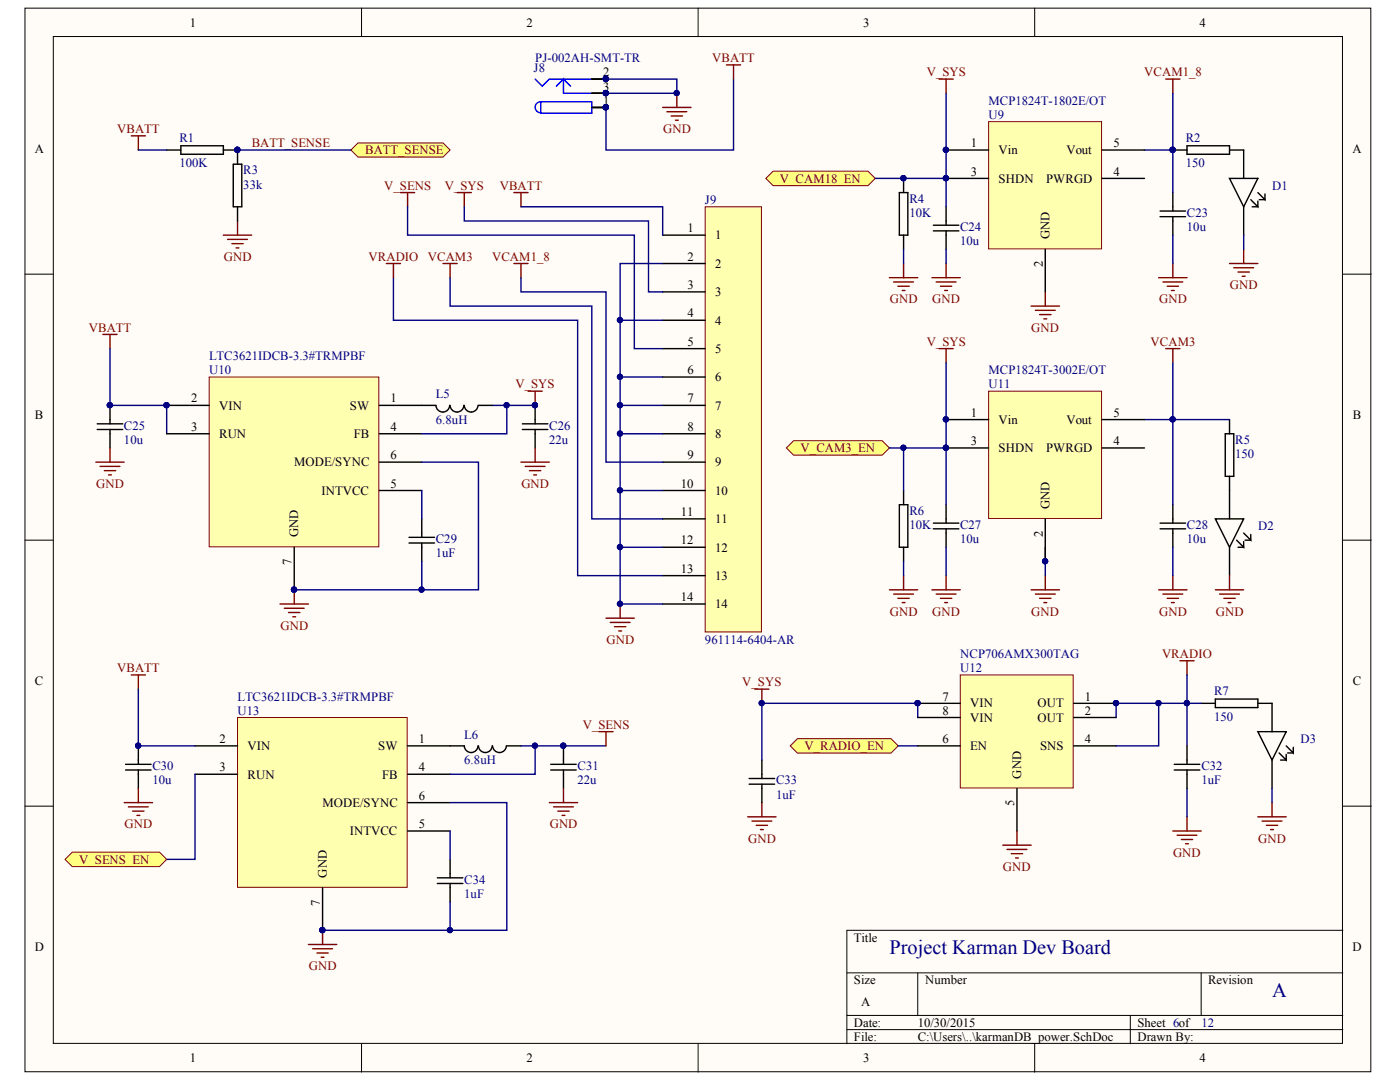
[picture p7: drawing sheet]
<svg xmlns="http://www.w3.org/2000/svg" width="279mm" height="216mm" viewBox="0 0 279 216" stroke-linecap="round" stroke-linejoin="round" font-family="sans-serif">
<defs><g id="words">
<g font-size="4.1" fill="#000080">
<text x="177.5" y="190.4">Project Karman Dev Board</text>
<text x="253.9" y="198.9">A</text>
</g>
<g font-size="2.5">
<text x="37.9" y="5.3">1</text>
<text x="105.1" y="5.3">2</text>
<text x="172.3" y="5.3">3</text>
<text x="239.4" y="5.3">4</text>
<text x="120.3" y="15.2">2</text>
<text x="120.3" y="20.9">1</text>
<text x="120.3" y="18.1">3</text>
<text x="193.7" y="29.4">1</text>
<text x="222.2" y="29.4">5</text>
<text x="6.9" y="30.4">A</text>
<text x="193.7" y="35.1">3</text>
<text x="199.3" y="30.8">Vin</text>
<text x="212.8" y="30.8">Vout</text>
<text x="222.2" y="35.1">4</text>
<text x="269.9" y="30.4">A</text>
<text x="199.3" y="36.4">SHDN</text>
<text x="208.8" y="36.4">PWRGD</text>
<text x="137.2" y="46.3">1</text>
<text x="142.7" y="47.8">1</text>
<text x="209.4" y="47.8" transform="rotate(-90 209.4 47.8)">GND</text>
<text x="137.2" y="52">2</text>
<text x="142.7" y="53.4">2</text>
<text x="208.1" y="53.3" transform="rotate(-90 208.1 53.3)">2</text>
<text x="137.2" y="57.7">3</text>
<text x="142.7" y="59.1">3</text>
<text x="137.2" y="63.3">4</text>
<text x="142.7" y="64.8">4</text>
<text x="137.2" y="69">5</text>
<text x="142.7" y="70.4">5</text>
<text x="137.2" y="74.6">6</text>
<text x="142.7" y="76.1">6</text>
<text x="6.9" y="83.5">B</text>
<text x="38.2" y="80.3">2</text>
<text x="43.7" y="81.7">VIN</text>
<text x="69.8" y="81.7">SW</text>
<text x="77.9" y="80.3">1</text>
<text x="137.2" y="80.3">7</text>
<text x="142.7" y="81.7">7</text>
<text x="193.7" y="83.2">1</text>
<text x="222.2" y="83.2">5</text>
<text x="270" y="83.5">B</text>
<text x="38.2" y="86">3</text>
<text x="43.7" y="87.4">RUN</text>
<text x="70.6" y="87.4">FB</text>
<text x="77.9" y="86">4</text>
<text x="137.2" y="86">8</text>
<text x="142.7" y="87.4">8</text>
<text x="193.7" y="88.8">3</text>
<text x="199.3" y="84.6">Vin</text>
<text x="212.8" y="84.6">Vout</text>
<text x="222.2" y="88.8">4</text>
<text x="58.7" y="93.1">MODE/SYNC</text>
<text x="77.9" y="91.6">6</text>
<text x="137.2" y="91.6">9</text>
<text x="142.7" y="93.1">9</text>
<text x="199.3" y="90.3">SHDN</text>
<text x="208.8" y="90.3">PWRGD</text>
<text x="64.2" y="98.7">INTVCC</text>
<text x="77.9" y="97.3">5</text>
<text x="135.9" y="97.3">10</text>
<text x="142.7" y="98.7">10</text>
<text x="209.4" y="101.5" transform="rotate(-90 209.4 101.5)">GND</text>
<text x="59.5" y="107.2" transform="rotate(-90 59.5 107.2)">GND</text>
<text x="135.9" y="103">11</text>
<text x="142.7" y="104.4">11</text>
<text x="208.1" y="107.1" transform="rotate(-90 208.1 107.1)">2</text>
<text x="58.2" y="112.8" transform="rotate(-90 58.2 112.8)">7</text>
<text x="135.9" y="108.6">12</text>
<text x="142.7" y="110.1">12</text>
<text x="135.9" y="119.9">14</text>
<text x="135.9" y="114.3">13</text>
<text x="142.7" y="115.7">13</text>
<text x="142.7" y="121.4">14</text>
<text x="6.9" y="136.6">C</text>
<text x="270" y="136.6">C</text>
<text x="188.1" y="139.8">7</text>
<text x="188.1" y="142.6">8</text>
<text x="193.6" y="141.2">VIN</text>
<text x="207.1" y="141.2">OUT</text>
<text x="216.5" y="139.8">1</text>
<text x="216.5" y="142.6">2</text>
<text x="43.8" y="148.3">2</text>
<text x="49.4" y="149.7">VIN</text>
<text x="75.5" y="149.7">SW</text>
<text x="83.6" y="148.3">1</text>
<text x="188.1" y="148.3">6</text>
<text x="193.6" y="144">VIN</text>
<text x="193.6" y="149.7">EN</text>
<text x="207.1" y="144">OUT</text>
<text x="207.6" y="149.7">SNS</text>
<text x="216.5" y="148.3">4</text>
<text x="43.8" y="153.9">3</text>
<text x="49.4" y="155.4">RUN</text>
<text x="76.3" y="155.4">FB</text>
<text x="83.6" y="153.9">4</text>
<text x="203.8" y="155.4" transform="rotate(-90 203.8 155.4)">GND</text>
<text x="64.4" y="161">MODE/SYNC</text>
<text x="83.6" y="159.6">6</text>
<text x="202.4" y="160.9" transform="rotate(-90 202.4 160.9)">5</text>
<text x="69.8" y="166.7">INTVCC</text>
<text x="83.6" y="165.3">5</text>
<text x="65.2" y="175.1" transform="rotate(-90 65.2 175.1)">GND</text>
<text x="63.8" y="180.7" transform="rotate(-90 63.8 180.7)">7</text>
<text x="6.9" y="189.7">D</text>
<text x="170.4" y="187.9">Title</text>
<text x="269.9" y="189.7">D</text>
<text x="170.4" y="196.4">Size</text>
<text x="184.6" y="196.4">Number</text>
<text x="241.1" y="196.4">Revision</text>
<text x="171.9" y="200.7">A</text>
<text x="170.4" y="204.9">Date:</text>
<text x="170.4" y="207.7">File:</text>
<text x="183.2" y="204.9">10/30/2015</text>
<text x="183.2" y="207.7">C:\Users\..\karmanDB_power.SchDoc</text>
<text x="227" y="204.9">Sheet 6of</text>
<text x="227" y="207.7">Drawn By:</text>
<text x="37.9" y="212">1</text>
<text x="105.1" y="212">2</text>
<text x="172.3" y="212">3</text>
<text x="239.4" y="212">4</text>
</g>
<g font-size="2.5" fill="#000080">
<text x="106.5" y="14.4">J8</text>
<text x="106.8" y="12.4">PJ-002AH-SMT-TR</text>
<text x="197.3" y="23.8">U9</text>
<text x="197.3" y="20.9">MCP1824T-1802E/OT</text>
<text x="35.8" y="28.2">R1</text>
<text x="236.6" y="28.2">R2</text>
<text x="35.8" y="33.3">100K</text>
<text x="48.6" y="34.7">R3</text>
<text x="236.6" y="33.3">150</text>
<text x="48.6" y="37.6">33k</text>
<text x="140.7" y="40.7">J9</text>
<text x="181.5" y="40.4">R4</text>
<text x="253.9" y="37.9">D1</text>
<text x="181.5" y="43.3">10K</text>
<text x="191.6" y="46.1">C24</text>
<text x="236.9" y="43.3">C23</text>
<text x="236.9" y="46.1">10u</text>
<text x="191.6" y="48.9">10u</text>
<text x="41.7" y="71.9">LTC3621IDCB-3.3#TRMPBF</text>
<text x="41.7" y="74.6">U10</text>
<text x="197.3" y="77.5">U11</text>
<text x="197.3" y="74.6">MCP1824T-3002E/OT</text>
<text x="87" y="79.5">L5</text>
<text x="24.7" y="85.7">C25</text>
<text x="24.7" y="88.6">10u</text>
<text x="87" y="84.6">6.8uH</text>
<text x="109.6" y="85.7">C26</text>
<text x="109.6" y="88.6">22u</text>
<text x="246.5" y="88.6">R5</text>
<text x="246.5" y="91.4">150</text>
<text x="181.5" y="102.7">R6</text>
<text x="181.5" y="105.5">10K</text>
<text x="191.6" y="105.5">C27</text>
<text x="236.9" y="105.5">C28</text>
<text x="251.1" y="105.8">D2</text>
<text x="87" y="108.4">C29</text>
<text x="87" y="111.2">1uF</text>
<text x="191.6" y="108.4">10u</text>
<text x="236.9" y="108.4">10u</text>
<text x="140.7" y="128.5">961114-6404-AR</text>
<text x="191.6" y="131.3">NCP706AMX300TAG</text>
<text x="191.6" y="134.1">U12</text>
<text x="47.4" y="142.6">U13</text>
<text x="47.4" y="139.8">LTC3621IDCB-3.3#TRMPBF</text>
<text x="242.3" y="138.6">R7</text>
<text x="242.3" y="143.8">150</text>
<text x="92.6" y="147.4">L6</text>
<text x="259.5" y="148.3">D3</text>
<text x="30.4" y="153.7">C30</text>
<text x="92.6" y="152.5">6.8uH</text>
<text x="115.3" y="153.7">C31</text>
<text x="239.8" y="153.7">C32</text>
<text x="30.4" y="156.5">10u</text>
<text x="115.3" y="156.5">22u</text>
<text x="154.9" y="156.5">C33</text>
<text x="154.9" y="159.3">1uF</text>
<text x="239.8" y="156.5">1uF</text>
<text x="92.6" y="176.3">C34</text>
<text x="92.6" y="179.1">1uF</text>
<text x="239.8" y="204.9">12</text>
</g>
<g font-size="2.5" fill="#800000">
<text x="142.1" y="12.4">VBATT</text>
<text x="184.9" y="15.2">V_SYS</text>
<text x="228.4" y="15.2">VCAM1_8</text>
<text x="23.4" y="26.5">VBATT</text>
<text x="50.2" y="29.4">BATT_SENSE</text>
<text x="132.3" y="26.5">GND</text>
<text x="72.9" y="30.8">BATT_SENSE</text>
<text x="76.7" y="37.9">V_SENS</text>
<text x="88.8" y="37.9">V_SYS</text>
<text x="99.7" y="37.9">VBATT</text>
<text x="155.6" y="36.4">V_CAM18_EN</text>
<text x="44.7" y="52">GND</text>
<text x="73.6" y="52">VRADIO</text>
<text x="85.4" y="52">VCAM3</text>
<text x="98.2" y="52">VCAM1_8</text>
<text x="245.4" y="57.7">GND</text>
<text x="177.6" y="60.5">GND</text>
<text x="186" y="60.5">GND</text>
<text x="231.3" y="60.5">GND</text>
<text x="17.7" y="66.2">VBATT</text>
<text x="184.9" y="69">V_SYS</text>
<text x="205.8" y="66.2">GND</text>
<text x="229.6" y="69">VCAM3</text>
<text x="102.9" y="77.5">V_SYS</text>
<text x="159.8" y="90.3">V_CAM3_EN</text>
<text x="19.2" y="97.3">GND</text>
<text x="104" y="97.3">GND</text>
<text x="56" y="125.6">GND</text>
<text x="177.6" y="122.8">GND</text>
<text x="186" y="122.8">GND</text>
<text x="205.8" y="122.8">GND</text>
<text x="231.3" y="122.8">GND</text>
<text x="242.6" y="122.8">GND</text>
<text x="121" y="128.5">GND</text>
<text x="231.9" y="131.3">VRADIO</text>
<text x="23.4" y="134.1">VBATT</text>
<text x="148.1" y="136.9">V_SYS</text>
<text x="116.3" y="145.5">V_SENS</text>
<text x="160.5" y="149.7">V_RADIO_EN</text>
<text x="24.8" y="165.3">GND</text>
<text x="109.7" y="165.3">GND</text>
<text x="15.8" y="172.4">V_SENS_EN</text>
<text x="149.3" y="168.1">GND</text>
<text x="200.1" y="173.8">GND</text>
<text x="234.1" y="170.9">GND</text>
<text x="251.1" y="168.1">GND</text>
<text x="61.6" y="193.6">GND</text>
</g>
</g></defs>
<g fill="#fffcf8" stroke="#000" stroke-width=".2">
<path d="M5 1.6h268.6v212.3h-268.6z"/>
<path d="M10.6 7.3h257.3v200.9h-257.3z"/>
</g>
<g fill="none" stroke="#000" stroke-width=".2">
<path d="M72.2 1.6v5.7M139.3 1.6v5.7M206.5 1.6v5.7M5 54.7h5.6M268 54.7h5.7M5 107.8h5.6M268 107.8h5.7M5 160.9h5.6M268 160.9h5.7M169 194.1h99M183.2 194.1v8.5M239.7 194.1v8.5"/>
<path d="M268 185.6h-99v22.7M72.2 208.3v5.6M139.3 208.3v5.6M169 202.6h99M169 205.4h99M206.5 208.3v5.6M225.6 202.6v5.7"/>
</g>
<g fill="none" stroke="#000" stroke-width=".28">
<path d="M118.1 15.8h2.8M118.1 18.6h2.8M118.1 21.4h2.8M179.5 38.4h1.7v8.5h-1.7zM180.3 35.6v2.8M234.1 38.4v3.7M234.1 29.9h2.8M236.9 29.1h8.5v1.7h-8.5zM245.4 35.6h5.6l-2.8 5.7zM245.4 29.9h2.8v5.7M249.6 39.8l1.4 1.5v-1.2M251 38.4l1.4 1.4v-1.1"/>
<path d="M251.3 39.8h1.1M180.3 46.9v2.9M186.3 46.1h5.1M186.3 44.9h5.1M188.8 41.3v3.6M188.8 46.1v3.7M231.5 43.2h5.1M231.5 42.1h5.1M234.1 43.2v3.7M248.2 41.3v5.6M249.9 41.3h1.1M19.4 85.7h5.1"/>
<path d="M19.4 84.6h5.1M22 80.9v3.7M22 85.7v3.7M180.3 97.9v2.8M244.5 86.6h1.7v8.4h-1.7zM245.4 83.7v2.9M245.4 95v8.5M81.6 108.3h5.1M81.6 107.2h5.1M84.2 103.5v3.7M84.2 108.3v3.7M179.5 100.7h1.7v8.5h-1.7z"/>
<path d="M180.3 109.2v2.8M186.3 105.5h5.1M186.3 104.4h5.1M188.8 100.7v3.7M188.8 105.5v3.7M231.5 105.5h5.1M231.5 104.4h5.1M234.1 100.7v3.7M234.1 105.5v3.7M242.5 103.5h5.7l-2.8 5.7zM245.4 109.2v5.7M246.8 107.8l1.4 1.4v-1.1"/>
<path d="M247.1 109.2h1.1M248.2 106.4l1.4 1.4v-1.1M248.5 107.8h1.1"/>
</g>
<g fill="#000080" stroke="#000080" stroke-width=".2">
<circle cx="120.9" cy="21.4" r=".52"/>
<circle cx="120.9" cy="15.7" r=".52"/>
<circle cx="120.9" cy="18.6" r=".52"/>
<circle cx="208.6" cy="112" r=".52"/>
<circle cx="234" cy="83.7" r=".52"/>
<circle cx="180.3" cy="89.3" r=".52"/>
<circle cx="180.3" cy="35.6" r=".52"/>
<circle cx="234" cy="29.9" r=".52"/>
<circle cx="33.2" cy="80.8" r=".52"/>
<circle cx="21.9" cy="80.8" r=".52"/>
<circle cx="58.7" cy="117.6" r=".52"/>
<circle cx="84.1" cy="117.6" r=".52"/>
</g>
<path d="M106.8 15.8l1.4 1.4 1.4-1.4h8.5M111 17.2l1.5-1.4v2.8h5.6M112.5 15.8l1.4 1.4M107.9 20.3a1.09 1.09 0 0 0-1.1 1.1 1.09 1.09 0 0 0 1.1 1.1M107.9 20.3h10.2v2.3h-10.2z" fill="none" stroke="#00f" stroke-width=".28"/>
<g fill="none" stroke="#800000" stroke-width=".28">
<path d="M187.4 15.8h2.8M188.8 15.8v2.8M232.7 15.8h2.8M234.1 15.8v2.8M177.5 55.4h5.7M178.3 56.3h4M179.2 57.1h2.3M180 58h.6M180.3 52.6v2.8M186 55.4h5.6M186.8 56.3h4M187.7 57.1h2.2"/>
<path d="M188.5 58h.6M188.8 52.6v2.8M208.6 58.2v2.9M231.2 55.4h5.7M232.1 56.3h3.9M232.9 57.1h2.3M233.8 58h.5M234.1 52.6v2.8M245.4 52.6h5.6M246.2 53.4h4M247.1 54.3h2.2M247.9 55.1h.6"/>
<path d="M248.2 49.8v2.8M20.5 66.7h2.9M22 66.7v2.9M187.4 69.6h2.8M188.8 69.6v2.8M205.8 61.1h5.6M206.6 61.9h4M207.5 62.8h2.2M208.3 63.6h.6M232.7 69.6h2.8M234.1 69.6v2.8M19.1 92.2h5.7"/>
<path d="M20 93.1h3.9M20.8 93.9h2.3M21.7 94.8h.5M22 89.4v2.8M58.7 117.7v2.8M177.5 117.7h5.7M178.3 118.5h4M179.2 119.4h2.3M180.3 114.9v2.8M186 117.7h5.6M186.8 118.5h4M187.7 119.4h2.2"/>
<path d="M188.8 114.9v2.8M205.8 117.7h5.6M206.6 118.5h4M207.5 119.4h2.2M208.6 114.9v2.8M231.2 117.7h5.7M232.1 118.5h3.9M232.9 119.4h2.3M234.1 114.9v2.8M242.5 117.7h5.7M243.4 118.5h4M244.2 119.4h2.3"/>
<path d="M245.4 114.9v2.8M55.9 120.5h5.6M56.7 121.4h4M57.6 122.2h2.2M58.4 123.1h.6M180 120.2h.6M188.5 120.2h.6M208.3 120.2h.6M233.8 120.2h.5M245.1 120.2h.6"/>
</g>
<g fill="none" stroke="#000080" stroke-width=".28">
<path d="M234.1 18.6v19.8M228.4 29.9h5.7M188.8 49.8v2.8M234.1 46.9v5.7M248.2 46.9v2.9M22 69.6v11.3h11.3v5.7M234.1 72.4v28.3M180.3 89.4v8.5M84.2 112v5.7h-25.5M180.3 112v2.9M188.8 109.2v5.7M208.6 109.2v5.7"/>
<path d="M234.1 109.2v5.7"/>
</g>
<path d="M41.7 75.2h33.9v33.9h-33.9z" fill="#ffffb0" stroke="#800000" stroke-width=".2"/>
<g fill="none" stroke="#000" stroke-width=".28">
<path d="M33.3 29.9h2.8M36.1 29.1h8.5v1.7h-8.5zM44.6 29.9h2.8M33.3 80.9h8.4M33.3 86.6h8.4M75.7 80.9h8.5M75.7 86.6h8.5M75.7 97.9h8.5M75.7 92.2h8.5M58.7 109.2v8.5M242.5 139.5h8.5v1.7h-8.5zM239.7 140.3h2.8"/>
<path d="M251 146h5.7l-2.8 5.7zM251 140.3h2.9v5.7M253.9 151.7v5.6M255.3 150.2l1.4 1.5v-1.2M255.6 151.7h1.1M256.7 148.8l1.4 1.4v-1.1M257 150.2h1.1"/>
</g>
<g fill="#000080" stroke="#000080" stroke-width=".2">
<circle cx="33.2" cy="80.8" r=".52"/>
<circle cx="58.7" cy="117.6" r=".52"/>
<circle cx="47.4" cy="29.9" r=".52"/>
</g>
<path d="M44.6 46.9h5.6M45.4 47.8h4M46.3 48.6h2.2M47.1 49.5h.6M47.4 44.1v2.8M251 163h5.7M251.9 163.8h3.9M252.7 164.7h2.3M253.6 165.5h.5M253.9 160.2v2.8" fill="none" stroke="#800000" stroke-width=".28"/>
<path d="M253.9 157.3v2.9" fill="none" stroke="#000080" stroke-width=".28"/>
<path d="M71.4 28.5h17l1.4 1.4-1.4 1.5h-17l-1.4-1.5z" fill-rule="evenodd" fill="#ffff80" stroke="#800000" stroke-width=".2"/>
<path d="M46.6 32.8h1.7v8.5h-1.7zM47.4 29.9v2.9M47.4 41.3v2.8M25.1 153.6h5.1M25.1 152.5h5.1M27.6 148.8v3.7M27.6 153.6v3.7M87.3 176.3h5.1M87.3 175.2h5.1M89.8 171.5v3.7M89.8 176.3v3.7" fill="none" stroke="#000" stroke-width=".28"/>
<g fill="#000080" stroke="#000080" stroke-width=".2">
<circle cx="47.4" cy="29.9" r=".52"/>
<circle cx="27.6" cy="148.8" r=".52"/>
<circle cx="64.3" cy="185.6" r=".52"/>
<circle cx="89.8" cy="185.6" r=".52"/>
</g>
<g fill="none" stroke="#800000" stroke-width=".28">
<path d="M26.2 27.1h2.8M27.6 27.1v2.8M26.2 134.7h2.8M27.6 134.7v2.8M27.6 157.3v2.9M24.8 160.2h5.6M25.6 161h4M26.5 161.9h2.2M27.3 162.7h.6M61.5 188.5h5.7M62.4 189.3h4M63.2 190.2h2.3"/>
<path d="M64.1 191h.6M64.4 185.6v2.9"/>
</g>
<path d="M27.6 29.9h5.7M47.4 29.9h22.6M27.6 137.5v11.3h11.3M89.8 180v5.6h-25.4" fill="none" stroke="#000080" stroke-width=".28"/>
<path d="M47.4 143.2h33.9v33.9h-33.9z" fill="#ffffb0" stroke="#800000" stroke-width=".2"/>
<g fill="none" stroke="#000" stroke-width=".28">
<path d="M104.3 85.7h5M104.3 84.6h5M106.8 80.9v3.7M106.8 85.7v3.7M38.9 148.8h8.5M38.9 154.5h8.5M81.3 148.8h8.5M81.3 154.5h8.5M109.9 153.6h5.1M109.9 152.5h5.1M112.5 148.8v3.7M112.5 153.6v3.7"/>
<path d="M64.4 177.1v8.5M81.3 165.8h8.5M81.3 160.2h8.5"/>
</g>
<g fill="#000080" stroke="#000080" stroke-width=".2">
<circle cx="64.3" cy="185.6" r=".52"/>
<circle cx="101.1" cy="80.8" r=".52"/>
<circle cx="106.8" cy="148.8" r=".52"/>
<circle cx="106.8" cy="80.8" r=".52"/>
<circle cx="112.4" cy="148.8" r=".52"/>
<circle cx="152" cy="140.3" r=".52"/>
</g>
<path d="M180.3 49.8v2.8M98.3 80.9h2.8v5.7h-16.9M38.9 154.5v17h-5.6M104 148.8h2.8v5.7h-17M106.8 148.8h14.1" fill="none" stroke="#000080" stroke-width=".28"/>
<g fill="none" stroke="#800000" stroke-width=".28">
<path d="M105.4 78.1h2.8M106.8 78.1v2.8M104 92.2h5.6M104.8 93.1h4M105.7 93.9h2.2M106.5 94.8h.6M106.8 89.4v2.8M150.6 137.5h2.9M152 137.5v2.8M112.5 157.3v2.9M119.5 146h2.9M120.9 146v2.8"/>
<path d="M109.6 160.2h5.7M110.5 161h3.9M111.3 161.9h2.3M112.2 162.7h.5"/>
</g>
<path d="M14.4 170h17.4l1.5 1.5-1.5 1.4h-17.4l-1.4-1.4z" fill-rule="evenodd" fill="#ffff80" stroke="#800000" stroke-width=".2"/>
<path d="M89.7 80.9a1.37 1.37 0 0 1-1.3 1.3 1.37 1.37 0 0 1-1.4-1.3h-2.8M92.6 80.9a1.37 1.37 0 0 1-1.4 1.3 1.37 1.37 0 0 1-1.4-1.3M95.4 80.9a1.37 1.37 0 0 1-1.4 1.3 1.37 1.37 0 0 1-1.3-1.3M95.5 80.9h2.8M95.4 148.8a1.37 1.37 0 0 1-1.4 1.4 1.37 1.37 0 0 1-1.3-1.4h-2.9M98.2 148.8a1.37 1.37 0 0 1-1.3 1.4 1.37 1.37 0 0 1-1.4-1.4M101.1 148.8a1.37 1.37 0 0 1-1.4 1.4 1.37 1.37 0 0 1-1.4-1.4M101.1 148.8h2.9" fill="none" stroke="#000" stroke-width=".28"/>
<path d="M84.2 92.2h11.3v25.5h-11.3M84.2 97.9v5.6M89.8 160.2h11.3v25.4h-11.3M89.8 165.8v5.7" fill="none" stroke="#000080" stroke-width=".28"/>
<g fill="#000080" stroke="#000080" stroke-width=".2">
<circle cx="89.8" cy="185.6" r=".52"/>
<circle cx="84.1" cy="117.6" r=".52"/>
</g>
<path d="M197.3 24.3h22.5v25.4h-22.5z" fill="#ffffb0" stroke="#800000" stroke-width=".2"/>
<path d="M188.8 29.9h8.5M188.8 35.6h8.5M219.9 29.9h8.5M219.9 35.6h8.5M208.6 49.8v8.4" fill="none" stroke="#000" stroke-width=".28"/>
<g fill="#000080" stroke="#000080" stroke-width=".2">
<circle cx="188.8" cy="29.9" r=".52"/>
<circle cx="188.8" cy="35.6" r=".52"/>
<circle cx="234" cy="83.7" r=".52"/>
</g>
<path d="M228.4 83.7h17" fill="none" stroke="#000080" stroke-width=".28"/>
<path d="M197.3 78.1h22.5v25.4h-22.5z" fill="#ffffb0" stroke="#800000" stroke-width=".2"/>
<path d="M188.8 83.7h8.5M188.8 89.4h8.5M219.9 83.7h8.5M219.9 89.4h8.5M208.6 103.5v8.5" fill="none" stroke="#000" stroke-width=".28"/>
<g fill="#000080" stroke="#000080" stroke-width=".2">
<circle cx="188.8" cy="83.7" r=".52"/>
<circle cx="208.6" cy="112" r=".52"/>
<circle cx="188.8" cy="89.3" r=".52"/>
</g>
<g fill="#ffff80" stroke="#800000" stroke-width=".2">
<path d="M159.1 147.4h18.7l1.5 1.4-1.5 1.5h-18.7l-1.4-1.5z" fill-rule="evenodd"/>
<path d="M154.3 34.2h18.9l1.5 1.4-1.5 1.4h-18.9l-1.5-1.4z" fill-rule="evenodd"/>
<path d="M158.4 87.9h17.7l1.4 1.5-1.4 1.4h-17.7l-1.5-1.4z" fill-rule="evenodd"/>
</g>
<path d="M120.9 15.8h14.2v2.8h-14.2M146.4 15.8v14.1h-25.5v-8.5M188.8 18.6v22.7M174.7 35.6h14.1M188.8 72.4v28.3M177.5 89.4h11.3M179.3 148.8h3.9" fill="none" stroke="#000080" stroke-width=".28"/>
<g fill="#000080" stroke="#000080" stroke-width=".2">
<circle cx="120.9" cy="15.7" r=".52"/>
<circle cx="135" cy="18.6" r=".52"/>
<circle cx="120.9" cy="18.6" r=".52"/>
<circle cx="120.9" cy="21.4" r=".52"/>
<circle cx="188.8" cy="83.7" r=".52"/>
<circle cx="188.8" cy="89.3" r=".52"/>
<circle cx="180.3" cy="89.3" r=".52"/>
<circle cx="188.8" cy="29.9" r=".52"/>
<circle cx="188.8" cy="35.6" r=".52"/>
<circle cx="180.3" cy="35.6" r=".52"/>
</g>
<path d="M135.1 18.6v2.8M145 12.9h2.8M146.4 12.9v2.9M132.3 21.4h5.6M133.1 22.3h4M133.9 23.1h2.3M134.8 24h.6" fill="none" stroke="#800000" stroke-width=".28"/>
<path d="M140.7 41.3h11.3v84.8h-11.3z" fill="#ffffb0" stroke="#800000" stroke-width=".2"/>
<g fill="none" stroke="#000" stroke-width=".28">
<path d="M132.3 46.9h8.4M132.3 52.6h8.4M132.3 58.2h8.4M132.3 63.9h8.4M132.3 69.6h8.4M132.3 75.2h8.4M132.3 86.6h8.4M132.3 80.9h8.4M132.3 92.2h8.4M132.3 97.9h8.4M132.3 109.2h8.4M132.3 103.5h8.4"/>
<path d="M132.3 114.9h8.4M132.3 120.5h8.4"/>
</g>
<g fill="none" stroke="#000080" stroke-width=".28">
<path d="M78.5 55.4v8.5h36.8v51h17M81.3 41.3v5.6h45.3v22.7h5.7M89.8 55.4v5.7h28.3v42.4h14.2M92.7 41.3v2.8h36.7v14.1h2.9M104 55.4v2.8h16.9v34h11.4M104 41.3h28.3v5.6M132.3 52.6h-8.5v67.9h8.5M123.8 75.2h8.5M123.8 63.9h8.5M101.1 80.9h5.7M123.8 97.9h8.5M123.8 86.6h8.5"/>
<path d="M123.8 80.9h8.5M123.8 109.2h8.5M183.2 143.2v-2.9h-31.2v11.4M236.9 157.3v5.7M239.7 140.3h-16.9v2.9"/>
</g>
<g fill="#000080" stroke="#000080" stroke-width=".2">
<circle cx="123.7" cy="109.2" r=".52"/>
<circle cx="123.7" cy="97.8" r=".52"/>
<circle cx="123.7" cy="86.5" r=".52"/>
<circle cx="123.7" cy="75.2" r=".52"/>
<circle cx="123.7" cy="63.9" r=".52"/>
<circle cx="123.7" cy="120.5" r=".52"/>
<circle cx="101.1" cy="80.8" r=".52"/>
<circle cx="106.8" cy="80.8" r=".52"/>
<circle cx="123.7" cy="80.8" r=".52"/>
<circle cx="222.7" cy="140.3" r=".52"/>
<circle cx="231.2" cy="140.3" r=".52"/>
<circle cx="236.8" cy="140.3" r=".52"/>
<circle cx="183.1" cy="140.3" r=".52"/>
<circle cx="152" cy="140.3" r=".52"/>
</g>
<g fill="none" stroke="#800000" stroke-width=".28">
<path d="M79.9 38.4h2.9M81.3 38.4v2.9M91.2 38.4h2.9M92.7 38.4v2.9M102.6 38.4h2.8M104 38.4v2.9M77.1 52.6h2.8M78.5 52.6v2.8M88.4 52.6h2.8M89.8 52.6v2.8M102.6 52.6h2.8M104 52.6v2.8"/>
<path d="M120.9 123.4h5.7M121.8 124.2h3.9M122.6 125.1h2.3M123.5 125.9h.5M123.8 120.5v2.9M235.5 131.8h2.8M236.9 131.8v2.9M149.2 163h5.7M150.1 163.8h3.9M150.9 164.7h2.3M151.8 165.5h.5M152 160.2v2.8"/>
<path d="M200.1 168.6h5.7M201 169.5h3.9M201.8 170.3h2.3M202.7 171.2h.5M203 165.8v2.8M234.1 165.8h5.6M234.9 166.7h4M235.8 167.5h2.2M236.6 168.4h.6M236.9 163v2.8"/>
</g>
<path d="M191.6 134.7h22.6v22.5h-22.6z" fill="#ffffb0" stroke="#800000" stroke-width=".2"/>
<g fill="none" stroke="#000" stroke-width=".28">
<path d="M149.5 156.5h5.1M149.5 155.3h5.1M152 151.7v3.6M152 156.5v3.7M183.2 140.3h8.4M183.2 143.2h8.4M183.2 148.8h8.4M203 157.3v8.5M214.3 140.3h8.5M214.3 143.2h8.5M214.3 148.8h8.5M234.3 153.6h5.1"/>
<path d="M234.3 152.5h5.1M236.9 148.8v3.7M236.9 153.6v3.7"/>
</g>
<g fill="#000080" stroke="#000080" stroke-width=".2">
<circle cx="183.1" cy="140.3" r=".52"/>
<circle cx="222.7" cy="140.3" r=".52"/>
<circle cx="231.2" cy="140.3" r=".52"/>
<circle cx="236.8" cy="140.3" r=".52"/>
</g>
<path d="M236.9 134.7v14.1M231.2 140.3v8.5h-8.4" fill="none" stroke="#000080" stroke-width=".28"/>
<use href="#words"/>
</svg>
